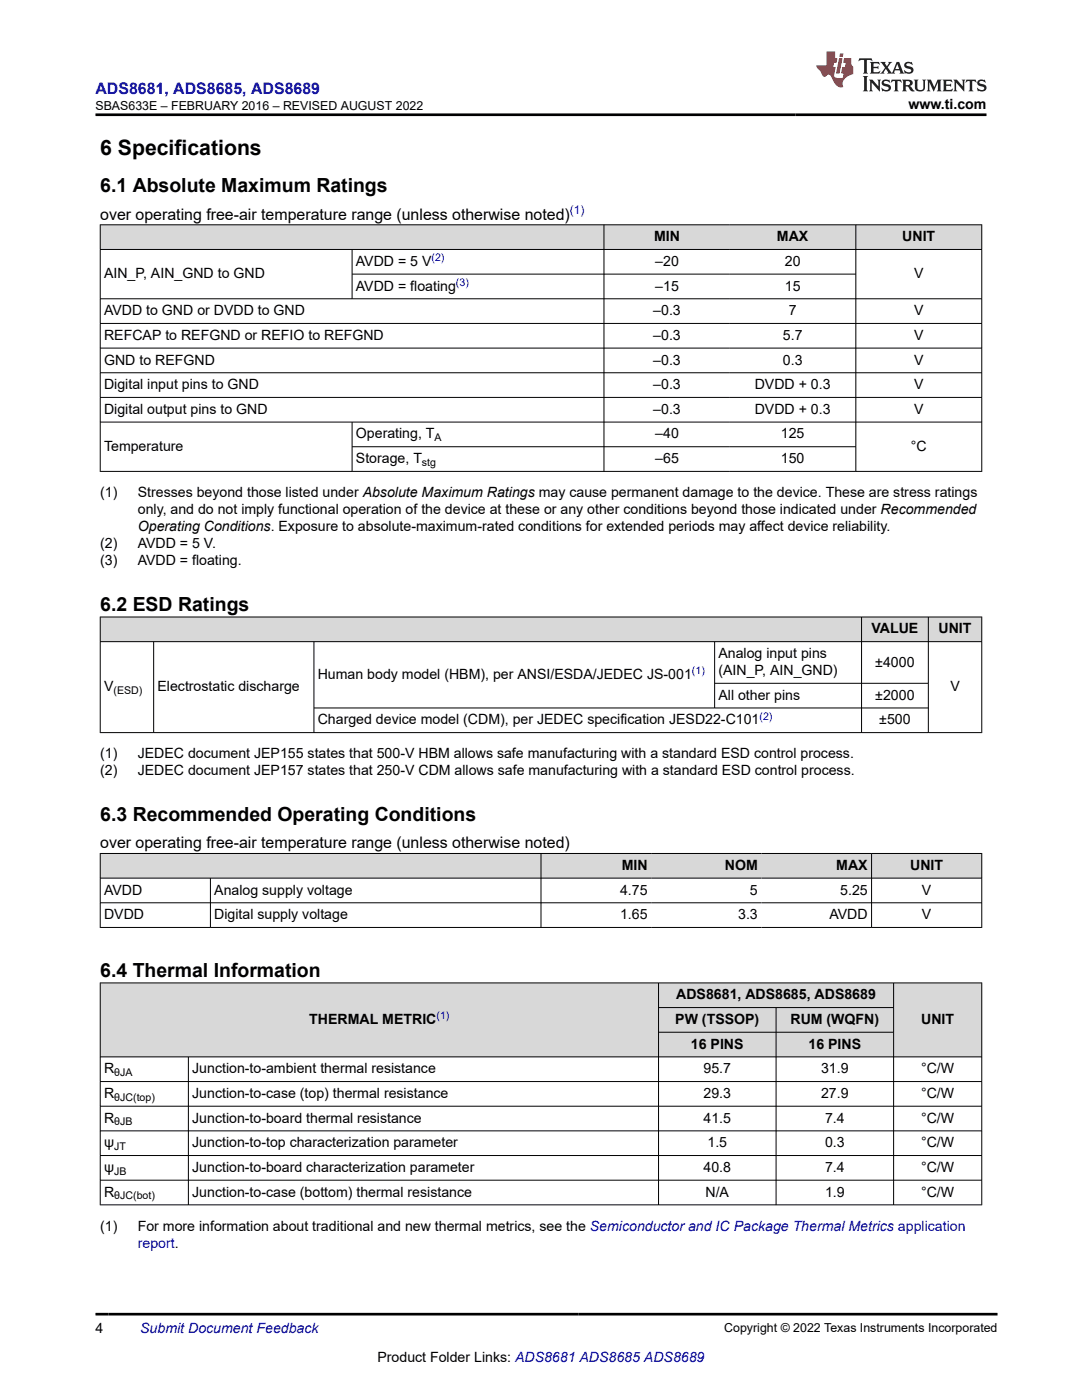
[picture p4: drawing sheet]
<svg xmlns="http://www.w3.org/2000/svg" width="216mm" height="279mm" viewBox="0 0 216 279" stroke-linecap="round" stroke-linejoin="round" font-family="sans-serif">
<defs><g id="words">
<text font-size="4.2" x="20" y="30.9">6 Specifications</text>
<g font-size="3.9">
<text x="20" y="38.4">6.1 Absolute Maximum Ratings</text>
<text x="20" y="121.9">6.2 ESD Ratings</text>
<text x="20" y="163.8">6.3 Recommended Operating Conditions</text>
<text x="20" y="194.9">6.4 Thermal Information</text>
</g>
<text font-size="3.2" fill="#00f" x="19" y="18.7">ADS8681, ADS8685, ADS8689</text>
<g font-size="3.2">
<text x="20" y="43.8">over operating free-air temperature range (unless otherwise noted)</text>
<text x="20" y="169.3">over operating free-air temperature range (unless otherwise noted)</text>
</g>
<g font-size="2.8">
<text x="181.3" y="21.8">www.ti.com</text>
<text x="71" y="53.1">AVDD = 5 V</text>
<text x="130.5" y="48.1">MIN</text>
<text x="130.8" y="53.1">–20</text>
<text x="155" y="48.1">MAX</text>
<text x="156.6" y="53.1">20</text>
<text x="180" y="48.1">UNIT</text>
<text x="20.8" y="55.5">AIN_P, AIN_GND to GND</text>
<text x="71" y="58">AVDD = floating</text>
<text x="130.8" y="58">–15</text>
<text x="156.6" y="58">15</text>
<text x="182.4" y="55.5">V</text>
<text x="20.8" y="62.9">AVDD to GND or DVDD to GND</text>
<text x="130.4" y="62.9">–0.3</text>
<text x="157.4" y="62.9">7</text>
<text x="182.4" y="62.9">V</text>
<text x="20.8" y="67.8">REFCAP to REFGND or REFIO to REFGND</text>
<text x="130.4" y="67.8">–0.3</text>
<text x="156.2" y="67.8">5.7</text>
<text x="182.4" y="67.8">V</text>
<text x="20.8" y="72.7">GND to REFGND</text>
<text x="20.8" y="77.7">Digital input pins to GND</text>
<text x="130.4" y="72.7">–0.3</text>
<text x="130.4" y="77.7">–0.3</text>
<text x="150.6" y="77.7">DVDD + 0.3</text>
<text x="156.2" y="72.7">0.3</text>
<text x="182.4" y="72.7">V</text>
<text x="182.4" y="77.7">V</text>
<text x="20.8" y="82.6">Digital output pins to GND</text>
<text x="130.4" y="82.6">–0.3</text>
<text x="150.6" y="82.6">DVDD + 0.3</text>
<text x="182.4" y="82.6">V</text>
<text x="20.8" y="90">Temperature</text>
<text x="71" y="87.5">Operating, T</text>
<text x="130.8" y="87.5">–40</text>
<text x="155.8" y="87.5">125</text>
<text x="181.8" y="90">°C</text>
<text x="71" y="92.4">Storage, T</text>
<text x="130.8" y="92.4">–65</text>
<text x="155.8" y="92.4">150</text>
<text x="20" y="99.2">(1)</text>
<text x="27.5" y="99.2">Stresses beyond those listed under Absolute Maximum Ratings may cause permanent damage to the device. These are stress ratings</text>
<text x="27.5" y="102.6">only, and do not imply functional operation of the device at these or any other conditions beyond those indicated under Recommended</text>
<text x="27.5" y="106">Operating Conditions. Exposure to absolute-maximum-rated conditions for extended periods may affect device reliability.</text>
<text x="20" y="109.4">(2)</text>
<text x="20" y="112.8">(3)</text>
<text x="27.5" y="109.4">AVDD = 5 V.</text>
<text x="27.5" y="112.8">AVDD = floating.</text>
<text x="143.4" y="131.3">Analog input pins</text>
<text x="173.9" y="126.4">VALUE</text>
<text x="187.3" y="126.4">UNIT</text>
<text x="20.8" y="137.9">V</text>
<text x="31.4" y="137.9">Electrostatic discharge</text>
<text x="63.4" y="135.5">Human body model (HBM), per ANSI/ESDA/JEDEC JS-001</text>
<text x="143.4" y="134.7">(AIN_P, AIN_GND)</text>
<text x="174.7" y="133">±4000</text>
<text x="189.6" y="137.9">V</text>
<text x="143.4" y="139.6">All other pins</text>
<text x="174.7" y="139.6">±2000</text>
<text x="63.4" y="144.6">Charged device model (CDM), per JEDEC specification JESD22-C101</text>
<text x="175.4" y="144.6">±500</text>
<text x="20" y="151.4">(1)</text>
<text x="20" y="154.7">(2)</text>
<text x="27.5" y="151.4">JEDEC document JEP155 states that 500-V HBM allows safe manufacturing with a standard ESD control process.</text>
<text x="27.5" y="154.7">JEDEC document JEP157 states that 250-V CDM allows safe manufacturing with a standard ESD control process.</text>
<text x="124.1" y="173.6">MIN</text>
<text x="144.6" y="173.6">NOM</text>
<text x="166.9" y="173.6">MAX</text>
<text x="181.6" y="173.6">UNIT</text>
<text x="20.8" y="178.5">AVDD</text>
<text x="42.8" y="178.5">Analog supply voltage</text>
<text x="123.7" y="178.5">4.75</text>
<text x="149.7" y="178.5">5</text>
<text x="167.7" y="178.5">5.25</text>
<text x="184" y="178.5">V</text>
<text x="20.8" y="183.4">DVDD</text>
<text x="42.8" y="183.4">Digital supply voltage</text>
<text x="123.7" y="183.4">1.65</text>
<text x="147.3" y="183.4">3.3</text>
<text x="165.5" y="183.4">AVDD</text>
<text x="184" y="183.4">V</text>
<text x="134.9" y="199.4">ADS8681, ADS8685, ADS8689</text>
<text x="61.7" y="204.4">THERMAL METRIC</text>
<text x="134.7" y="204.4">PW (TSSOP)</text>
<text x="137.9" y="209.3">16 PINS</text>
<text x="157.7" y="204.4">RUM (WQFN)</text>
<text x="161.3" y="209.3">16 PINS</text>
<text x="183.8" y="204.4">UNIT</text>
<text x="20.8" y="214.2">R</text>
<text x="38.4" y="214.2">Junction-to-ambient thermal resistance</text>
<text x="140.4" y="214.2">95.7</text>
<text x="163.8" y="214.2">31.9</text>
<text x="183.8" y="214.2">°C/W</text>
<text x="20.8" y="219.1">R</text>
<text x="38.4" y="219.1">Junction-to-case (top) thermal resistance</text>
<text x="140.4" y="219.1">29.3</text>
<text x="163.8" y="219.1">27.9</text>
<text x="183.8" y="219.1">°C/W</text>
<text x="20.8" y="224">R</text>
<text x="38.4" y="224">Junction-to-board thermal resistance</text>
<text x="140.4" y="224">41.5</text>
<text x="164.6" y="224">7.4</text>
<text x="183.8" y="224">°C/W</text>
<text x="20.8" y="229">ψ</text>
<text x="20.8" y="233.9">ψ</text>
<text x="38.4" y="229">Junction-to-top characterization parameter</text>
<text x="38.4" y="233.9">Junction-to-board characterization parameter</text>
<text x="140.4" y="233.9">40.8</text>
<text x="141.2" y="229">1.5</text>
<text x="164.6" y="229">0.3</text>
<text x="164.6" y="233.9">7.4</text>
<text x="183.8" y="229">°C/W</text>
<text x="183.8" y="233.9">°C/W</text>
<text x="20.8" y="238.8">R</text>
<text x="38.4" y="238.8">Junction-to-case (bottom) thermal resistance</text>
<text x="140.8" y="238.8">N/A</text>
<text x="164.6" y="238.8">1.9</text>
<text x="183.8" y="238.8">°C/W</text>
<text x="20" y="245.6">(1)</text>
<text x="27.5" y="245.6">For more information about traditional and new thermal metrics, see the Semiconductor and IC Package Thermal Metrics application</text>
<text x="19" y="266.1">4</text>
<text x="75.3" y="271.7">Product Folder Links: ADS8681 ADS8685 ADS8689</text>
</g>
<g font-size="2.8" fill="#00f">
<text x="27.5" y="249">report.</text>
<text x="28" y="266.1">Submit Document Feedback</text>
</g>
<g font-size="2.5">
<text x="19" y="21.9">SBAS633E – FEBRUARY 2016 – REVISED AUGUST 2022</text>
<text x="144.5" y="265.8">Copyright © 2022 Texas Instruments Incorporated</text>
</g>
<text font-size="2.4" fill="#00f" x="113.7" y="42.8">(1)</text>
<g font-size="2.1" fill="#00f">
<text x="86.1" y="52.1">(2)</text>
<text x="91" y="57">(3)</text>
<text x="138.1" y="134.5">(1)</text>
<text x="151.6" y="143.6">(2)</text>
<text x="87.1" y="203.4">(1)</text>
</g>
<g font-size="2.1">
<text x="86.7" y="88.1">A</text>
<text x="84.2" y="93">stg</text>
<text x="22.6" y="138.5">(ESD)</text>
<text x="22.8" y="214.8">θJA</text>
<text x="22.8" y="219.7">θJC(top)</text>
<text x="22.8" y="224.6">θJB</text>
<text x="22.8" y="229.5">JT</text>
<text x="22.8" y="234.4">JB</text>
<text x="22.8" y="239.4">θJC(bot)</text>
</g>
</g></defs>
<g fill="#d8d8d8">
<path d="M20 44.9h175.9v4.9h-175.9z" fill-rule="evenodd"/>
<path d="M20.1 44.9h100.4v4.8h-100.4z" fill-rule="evenodd"/>
<path d="M120.6 44.9h25v4.8h-25z" fill-rule="evenodd"/>
<path d="M145.6 44.9h25.1v4.8h-25.1z" fill-rule="evenodd"/>
<path d="M170.8 44.9h25v4.8h-25z" fill-rule="evenodd"/>
</g>
<g fill="none" stroke="#000" stroke-width=".2">
<path d="M19.9 44.9h176.1M19.9 49.8h176.1M19.9 59.6h176.1M20 44.8v49.3M70.3 49.8v9.9M70.3 54.7h100.5M120.5 44.8v49.3M170.8 44.8v49.3M195.9 44.8v49.3M19.9 64.5h176.1M19.9 69.5h176.1M19.9 74.4h176.1"/>
<path d="M19.9 79.3h176.1M19.9 84.2h176.1M19.9 94.1h176.1M70.3 84.2v9.9M70.3 89.2h100.5"/>
</g>
<g fill="#d8d8d8">
<path d="M20 123.1h175.9v5h-175.9z" fill-rule="evenodd"/>
<path d="M20.1 123.2h151.8v4.8h-151.8z" fill-rule="evenodd"/>
<path d="M172 123.2h13.2v4.8h-13.2z" fill-rule="evenodd"/>
<path d="M185.3 123.2h10.5v4.8h-10.5z" fill-rule="evenodd"/>
</g>
<path d="M19.9 123.1h176.1M19.9 128.1h176.1M20 123.1v23.2M30.7 128.1v18.2M62.6 128.1v18.2M142.6 128.1v13.2M142.6 136.4h42.7M171.9 123.1v23.2M185.2 123.1v23.2M195.9 123.1v23.2M19.9 146.2h176.1M185.3 141.3h-122.7" fill="none" stroke="#000" stroke-width=".2"/>
<g fill="#d8d8d8">
<path d="M20 170.3h175.9v5h-175.9z" fill-rule="evenodd"/>
<path d="M20.1 170.4h87.8v4.8h-87.8z" fill-rule="evenodd"/>
<path d="M108 170.4h21.9v4.8h-21.9z" fill-rule="evenodd"/>
<path d="M129.9 170.4h22v4.8h-22z" fill-rule="evenodd"/>
<path d="M151.9 170.4h22v4.8h-22z" fill-rule="evenodd"/>
<path d="M174 170.4h21.8v4.8h-21.8z" fill-rule="evenodd"/>
</g>
<path d="M19.9 170.3h176.1M19.9 175.3h176.1M20 170.3v14.9M42 175.3v9.9M107.9 170.3v14.9M173.9 170.3v14.9M195.9 170.3v14.9M19.9 180.2h176.1M19.9 185.1h176.1" fill="none" stroke="#000" stroke-width=".2"/>
<g fill="#d8d8d8">
<path d="M20 196.2h175.9v4.9h-175.9z" fill-rule="evenodd"/>
<path d="M20.1 196.2h111.2v14.7h-111.2z" fill-rule="evenodd"/>
<path d="M131.5 196.2h46.7v4.8h-46.7z" fill-rule="evenodd"/>
<path d="M178.4 196.2h17.4v14.7h-17.4z" fill-rule="evenodd"/>
<path d="M131.5 201.1h23.3v4.8h-23.3z" fill-rule="evenodd"/>
<path d="M154.9 201.1h23.3v4.8h-23.3z" fill-rule="evenodd"/>
<path d="M131.5 206.1h23.3v4.8h-23.3z" fill-rule="evenodd"/>
<path d="M154.9 206.1h23.3v4.8h-23.3z" fill-rule="evenodd"/>
</g>
<g fill="none" stroke="#000" stroke-width=".2">
<path d="M19.9 196.2h176.1M20 196.1v44.4M131.4 196.1v44.4M178.3 196.1v44.4M195.9 196.1v44.4M19.9 210.9h176.1M19.9 215.8h176.1M37.6 210.9v29.6M131.4 201.1h47M131.4 206h47M154.9 201.1v39.4M19.9 220.8h176.1"/>
<path d="M19.9 225.7h176.1M19.9 230.6h176.1M19.9 235.5h176.1M19.9 240.5h176.1"/>
</g>
<path d="M171.5 11.6l-.2 .6 .5-.2h.6v.1v2.2l-.2 .4h1l-.2-.4v-2.2v-.1h.5l.5 .2-.1-.6zM173.6 12.4l.2 .3v1.6l-.2 .4h1.9l.1-.6a1.08 1.08 0 0 1-1.3 .2v-.7h.6l.4 .2v-.7l-.4 .2h-.6v-.5l.2-.2a1 1 0 0 1 1 .3l-.1-.5zM175.7 12.4l.9 1.1-1 1.2h.9l-.2-.2 .5-.8 .4 .8-.2 .2h1.6l-.2-.2 .2-.5h.9l.1 .5-.1 .2h.9l-.2-.4-.8-1.9h-.5l-.9 2.1-.9-1.1 .9-1h-.8l.2 .2-.4 .6-.4-.6 .2-.2zM179 12.8l.4 1h-.7zM180.7 12.5a.65 .65 0 0 0-.2 .7 .65 .65 0 0 0 .6 .5l.6 .1 .1 .3a.79 .79 0 0 1-.7 .4 .79 .79 0 0 1-.7-.5l.1 .7 .2-.1a.93 .93 0 0 0 1.1 0 .93 .93 0 0 0 .4-.9 1.46 1.46 0 0 0-1.2-.6l-.1-.3a1.09 1.09 0 0 1 1.2 .2l-.2-.6-.1 .1-.5-.2zM172.2 15.2l.2 .4v2.2l-.2 .4h1l-.2-.4v-2.2l.2-.4zM173.4 15.9l.2 .4v1.5l-.2 .4h.8l-.3-.4 .1-1.3 1.6 1.8v-2l.2-.4h-.7l.1 .2 .1 1.1-1.2-1.3zM176.2 16a.65 .65 0 0 0-.2 .8 .65 .65 0 0 0 .6 .4l.6 .2 .1 .2a.79 .79 0 0 1-.7 .4 .79 .79 0 0 1-.7-.5l.1 .7 .2-.1a.93 .93 0 0 0 1.1 .1 .93 .93 0 0 0 .4-1 1.46 1.46 0 0 0-1.2-.5l-.1-.4a1.09 1.09 0 0 1 1.2 .2l-.1-.6-.2 .1-.5-.1zM177.9 15.9l-.1 .6a.63 .63 0 0 1 .8-.3v1.6l-.3 .4h1l-.2-.4v-1.6a.66 .66 0 0 1 .8 .3l-.1-.6zM180 15.9l.2 .4v1.5l-.2 .4h1l-.2-.2-.1-.7h.5l.1 .2a.79 .79 0 0 0 1.2 .6l-1-.9a.61 .61 0 0 0 .6-.6 .61 .61 0 0 0-.5-.7zM180.8 16.2h.1a.47 .47 0 0 1 .5 .1 .47 .47 0 0 1 .1 .5l-.1 .1-.7 .1zM182.3 15.9l.2 .2a2.27 2.27 0 0 0 .4 2 1.04 1.04 0 0 0 1.7-.7v-1.3l.2-.2h-.8l.2 .4v1.1a.6 .6 0 0 1-.6 .6 .6 .6 0 0 1-.6-.6v-1.1l.3-.4zM184.9 15.9l.2 .4v1.5l-.2 .4h.8l-.3-.4v-1.4l.9 1.9 .9-1.9v1.4l-.3 .4h1l-.2-.4v-1.5l.2-.4h-.8l-.7 1.5-.6-1.5zM188.1 15.9l.2 .4v1.5l-.2 .4h1.9l.1-.6a1.09 1.09 0 0 1-1.3 .2v-.7h.6l.4 .2v-.6l-.4 .2h-.6v-.6l.2-.1a1.01 1.01 0 0 1 1 .3l-.1-.6zM190.2 15.9l.3 .4v1.5l-.3 .4h.8l-.2-.4v-1.3l1.6 1.8v-2l.2-.4h-.7l.2 .2v1.1l-1.2-1.3zM192.8 15.9l-.1 .6a.63 .63 0 0 1 .8-.3v1.6l-.3 .4h1l-.2-.4v-1.6a.66 .66 0 0 1 .8 .3l-.1-.6zM195.2 16a.65 .65 0 0 0-.2 .8 .65 .65 0 0 0 .6 .4l.6 .2 .2 .2a.79 .79 0 0 1-.7 .4 .79 .79 0 0 1-.7-.5l.1 .7 .2-.1a.93 .93 0 0 0 1 .1 .93 .93 0 0 0 .5-1 1.46 1.46 0 0 0-1.3-.5v-.4a1.09 1.09 0 0 1 1.2 .2l-.2-.6-.2 .1-.5-.1z" fill="#231f20"/>
<path d="M164.9 10.3v2.7h-2l.1 .4 .8 1a.95 .95 0 0 0 1 .9 .59 .59 0 0 1 .5-.4 .59 .59 0 0 1 .5 .3l.4 .8a1.59 1.59 0 0 0 2.1 1.4 1.61 1.61 0 0 1 1-2.3l1-.3-.1-1.5a1.59 1.59 0 0 1-.3-1.7h-1.5l-.2 .9h.6l-.2 .9h-.5l-.2 .9v.3l.4 .1-.1 .9h-.7a.73 .73 0 0 1-1-.7l.3-1.5h-.5l.1-.9h.5l.2-.9h-.5v-1.3zM167.4 11.6l-.6 3.1h.7l.6-3.1zM167.6 10.7l-.1 .6h.7l.1-.6z" fill="#ed1c24"/>
<path d="M19 22.9h177.8M19 262.3h180" fill="none" stroke="#000" stroke-width=".53"/>
<use href="#words"/>
</svg>
